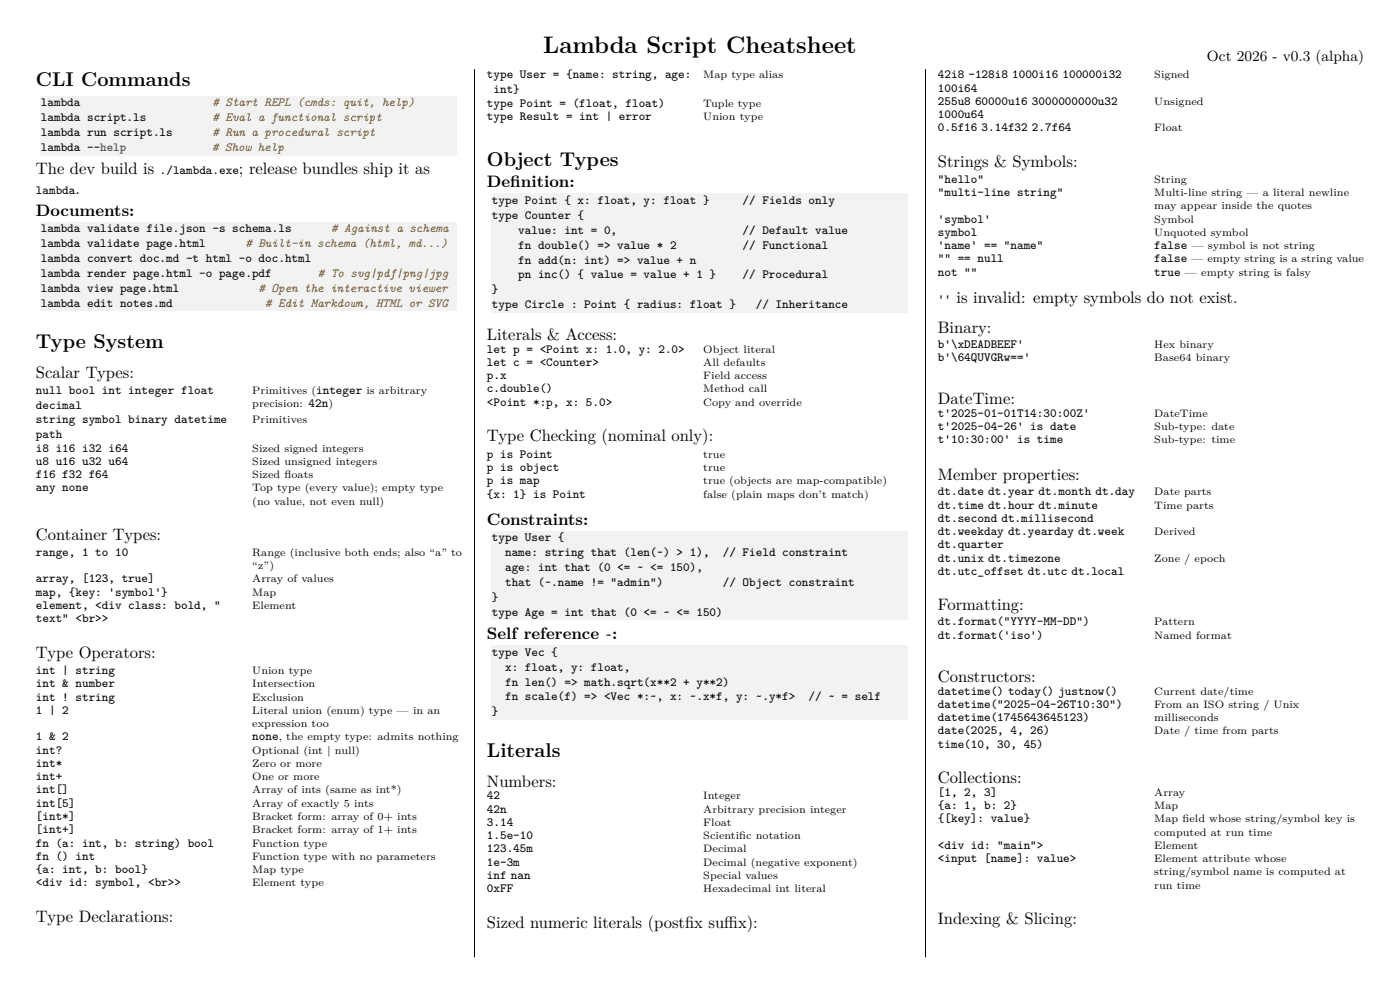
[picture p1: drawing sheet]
<svg xmlns="http://www.w3.org/2000/svg" width="297mm" height="210mm" viewBox="0 0 297 210" stroke-linecap="round" stroke-linejoin="round" font-family="sans-serif">
<defs><g id="words">
<text font-size="5.1" x="115.3" y="11.2">Lambda Script Cheatsheet</text>
<g font-size="4.2">
<text x="7.6" y="18.2">CLI Commands</text>
<text x="103.3" y="35.2">Object Types</text>
<text x="7.6" y="73.9">Type System</text>
<text x="103.3" y="160.5">Literals</text>
</g>
<g font-size="3.5">
<text x="199" y="35.4">Strings &amp; Symbols:</text>
<text x="7.6" y="37">The dev build is</text>
<text x="16" y="41.2">.</text>
<text x="50.7" y="37">; release bundles ship it as</text>
<text x="103.3" y="39.7">Def</text>
<text x="108.2" y="39.7">inition:</text>
<text x="7.6" y="45.8">Documents:</text>
<text x="202.9" y="64.2">is invalid: empty symbols do not exist.</text>
<text x="199" y="70.6">Binary:</text>
<text x="103.3" y="72.1">Literals &amp; Access:</text>
<text x="7.6" y="80.2">Scalar Types:</text>
<text x="199" y="85.7">DateTime:</text>
<text x="103.3" y="93.6">Type Checking (nominal only):</text>
<text x="199" y="101.7">Member properties:</text>
<text x="103.3" y="111.3">Constraints:</text>
<text x="7.6" y="114.5">Container Types:</text>
<text x="199" y="129.5">Formatting:</text>
<text x="103.3" y="135.6">Self reference</text>
<text x="129.8" y="135.6">:</text>
<text x="7.6" y="139.6">Type Operators:</text>
<text x="199" y="144.6">Constructors:</text>
<text x="103.3" y="166.9">Numbers:</text>
<text x="199" y="166.1">Collections:</text>
<text x="7.6" y="195.5">Type Declarations:</text>
<text x="103.3" y="196.8">Sized numeric literals (postf</text>
<text x="145.3" y="196.8">ix suf</text>
<text x="153.7" y="196.8">f</text>
<text x="153.7" y="196.8">ix):</text>
<text x="199" y="196">Indexing &amp; Slicing:</text>
</g>
<text font-size="3.2" x="256" y="12.9">Oct 2026 - v0.3 (alpha)</text>
<g font-size="2.6">
<text x="103.3" y="16.6">type User = {name: string, age:</text>
<text x="199" y="16.6">42i8 -128i8</text>
<text x="214.7" y="16.6">1000i16</text>
<text x="225.4" y="16.6">100000i32</text>
<text x="8.7" y="22.6">lambda</text>
<text x="103.3" y="22.7">type Point = (float, float)</text>
<text x="104.7" y="19.8">int}</text>
<text x="199" y="19.4">100i64</text>
<text x="199" y="22.3">255u8</text>
<text x="206.9" y="22.3">60000u16</text>
<text x="218.9" y="22.3">3000000000u32</text>
<text x="8.7" y="25.7">lambda script.ls</text>
<text x="8.7" y="28.9">lambda run script.ls</text>
<text x="103.3" y="25.5">type Result = int | error</text>
<text x="199" y="25.1">1000u64</text>
<text x="199" y="27.9">0.5f16</text>
<text x="208.3" y="27.9">3.14f32</text>
<text x="218.9" y="27.9">2.7f64</text>
<text x="8.7" y="32.1">lambda --help</text>
<text x="7.6" y="41.2">lambda</text>
<text x="33.9" y="37">./lambda.exe</text>
<text x="199" y="38.8">&quot;hello&quot;</text>
<text x="199" y="41.6">&quot;multi-line string&quot;</text>
<text x="104.4" y="43.2">type Point { x: float, y: float }</text>
<text x="104.4" y="46.4">type Counter {</text>
<text x="157.5" y="43.2">// Fields only</text>
<text x="199" y="47.2">'symbol'</text>
<text x="8.7" y="49.3">lambda validate file.json -s schema.ls</text>
<text x="8.7" y="52.5">lambda validate page.html</text>
<text x="110" y="49.6">value: int = 0,</text>
<text x="110" y="52.7">fn double() =&gt; value * 2</text>
<text x="157.5" y="49.6">// Default value</text>
<text x="157.5" y="52.7">// Functional</text>
<text x="199" y="50">symbol</text>
<text x="199" y="52.9">'name' == &quot;name&quot;</text>
<text x="244.9" y="52.9">false</text>
<text x="8.7" y="55.6">lambda convert doc.md -t html -o doc.html</text>
<text x="8.7" y="58.8">lambda render page.html -o page.pdf</text>
<text x="110" y="55.9">fn add(n: int) =&gt; value + n</text>
<text x="110" y="59.1">pn inc() { value = value + 1 }</text>
<text x="157.5" y="59.1">// Procedural</text>
<text x="199" y="55.7">&quot;&quot; == null</text>
<text x="199" y="58.5">not &quot;&quot;</text>
<text x="244.9" y="55.7">false</text>
<text x="244.9" y="58.5">true</text>
<text x="8.7" y="61.9">lambda view page.html</text>
<text x="8.7" y="65.1">lambda edit notes.md</text>
<text x="104.4" y="62.2">}</text>
<text x="104.4" y="65.4">type Circle : Point { radius: float }</text>
<text x="160.3" y="65.4">// Inheritance</text>
<text x="199" y="64.2">''</text>
<text x="103.3" y="74.8">let p = &lt;Point x: 1.0, y: 2.0&gt;</text>
<text x="103.3" y="77.6">let c = &lt;Counter&gt;</text>
<text x="199" y="73.8">b'\xDEADBEEF'</text>
<text x="199" y="76.6">b'\64QUVGRw=='</text>
<text x="7.6" y="83.6">null bool int integer float</text>
<text x="67.1" y="83.6">integer</text>
<text x="103.3" y="80.4">p.x</text>
<text x="103.3" y="83.2">c.double()</text>
<text x="7.6" y="86.8">decimal</text>
<text x="7.6" y="89.7">string symbol binary datetime</text>
<text x="65.5" y="86.4">42n</text>
<text x="103.3" y="86.1">&lt;Point *:p, x: 5.0&gt;</text>
<text x="199" y="88.4">t'2025-01-01T14:30:00Z'</text>
<text x="7.6" y="95.8">i8 i16 i32 i64</text>
<text x="7.6" y="92.9">path</text>
<text x="199" y="91.2">t'2025-04-26' is date</text>
<text x="199" y="94">t'10:30:00' is time</text>
<text x="7.6" y="98.6">u8 u16 u32 u64</text>
<text x="7.6" y="101.4">f16 f32 f64</text>
<text x="103.3" y="97.1">p is Point</text>
<text x="103.3" y="99.9">p is object</text>
<text x="7.6" y="104.2">any none</text>
<text x="103.3" y="102.8">p is map</text>
<text x="103.3" y="105.6">{x: 1} is Point</text>
<text x="199" y="105.1">dt.date dt.year dt.month dt.day</text>
<text x="199" y="107.9">dt.time dt.hour dt.minute</text>
<text x="199" y="110.7">dt.second dt.millisecond</text>
<text x="199" y="113.5">dt.weekday dt.yearday dt.week</text>
<text x="7.6" y="117.9">range, 1 to 10</text>
<text x="104.4" y="114.8">type User {</text>
<text x="107.2" y="118">name: string that (len(~) &gt; 1),</text>
<text x="153.3" y="118">// Field constraint</text>
<text x="199" y="116.3">dt.quarter</text>
<text x="199" y="119.1">dt.unix dt.timezone</text>
<text x="7.6" y="123.6">array, [123, true]</text>
<text x="107.2" y="121.2">age: int that (0 &lt;= ~ &lt;= 150),</text>
<text x="107.2" y="124.3">that (~.name != &quot;admin&quot;)</text>
<text x="153.3" y="124.3">// Object constraint</text>
<text x="199" y="121.9">dt.utc_offset dt.utc dt.local</text>
<text x="7.6" y="126.4">map, {key: 'symbol'}</text>
<text x="7.6" y="129.2">element, &lt;div class: bold, &quot;</text>
<text x="7.6" y="132">text&quot; &lt;br&gt;&gt;</text>
<text x="104.4" y="127.5">}</text>
<text x="104.4" y="130.7">type Age = int that (0 &lt;= ~ &lt;= 150)</text>
<text x="128.5" y="135.6">~</text>
<text x="199" y="132.7">dt.format(&quot;YYYY-MM-DD&quot;)</text>
<text x="199" y="135.5">dt.format('iso')</text>
<text x="7.6" y="143">int | string</text>
<text x="104.4" y="139.1">type Vec {</text>
<text x="107.2" y="142.3">x: float, y: float,</text>
<text x="7.6" y="145.8">int &amp; number</text>
<text x="7.6" y="148.6">int ! string</text>
<text x="107.2" y="145.4">fn len() =&gt; math.sqrt(x**2 + y**2)</text>
<text x="107.2" y="148.6">fn scale(f) =&gt; &lt;Vec *:~, x: ~.x*f, y: ~.y*f&gt;</text>
<text x="171.5" y="148.6">// ~ = self</text>
<text x="199" y="147.3">datetime() today() justnow()</text>
<text x="7.6" y="151.4">1 | 2</text>
<text x="104.4" y="151.7">}</text>
<text x="199" y="150.1">datetime(&quot;2025-04-26T10:30&quot;)</text>
<text x="199" y="152.9">datetime(1745643645123)</text>
<text x="199" y="155.8">date(2025, 4, 26)</text>
<text x="7.6" y="157.1">1 &amp; 2</text>
<text x="7.6" y="159.9">int?</text>
<text x="53.5" y="157.1">none</text>
<text x="199" y="158.6">time(10, 30, 45)</text>
<text x="7.6" y="162.7">int*</text>
<text x="7.6" y="165.5">int+</text>
<text x="7.6" y="168.3">int[]</text>
<text x="7.6" y="171.1">int[5]</text>
<text x="7.6" y="173.9">[int*]</text>
<text x="103.3" y="169.6">42</text>
<text x="103.3" y="172.4">42n</text>
<text x="199" y="168.8">[1, 2, 3]</text>
<text x="199" y="171.6">{a: 1, b: 2}</text>
<text x="7.6" y="176.8">[int+]</text>
<text x="7.6" y="179.6">fn (a: int, b: string) bool</text>
<text x="103.3" y="175.2">3.14</text>
<text x="103.3" y="178">1.5e-10</text>
<text x="199" y="174.5">{[key]: value}</text>
<text x="7.6" y="182.4">fn () int</text>
<text x="7.6" y="185.2">{a: int, b: bool}</text>
<text x="103.3" y="180.8">123.45m</text>
<text x="103.3" y="183.6">1e-3m</text>
<text x="199" y="180.1">&lt;div id: &quot;main&quot;&gt;</text>
<text x="199" y="182.9">&lt;input [name]: value&gt;</text>
<text x="7.6" y="188">&lt;div id: symbol, &lt;br&gt;&gt;</text>
<text x="103.3" y="186.4">inf nan</text>
<text x="103.3" y="189.3">0xFF</text>
</g>
<g font-size="2.6" fill="#8f5903">
<text x="45.1" y="22.6"># Start REPL (cmds: quit, help)</text>
<text x="45.1" y="25.7"># Eval a functional script</text>
<text x="45.1" y="28.9"># Run a procedural script</text>
<text x="45" y="32.1"># Show help</text>
<text x="52.1" y="52.5"># Built-in schema (html, md...)</text>
<text x="70.3" y="49.3"># Against a schema</text>
<text x="67.5" y="58.8"># To svg|pdf|png|jpg</text>
<text x="54.9" y="61.9"># Open the interactive viewer</text>
<text x="56.3" y="65.1"># Edit Markdown, HTML or SVG</text>
</g>
<g font-size="2.3">
<text x="149.2" y="16.6">Map type alias</text>
<text x="244.9" y="16.6">Signed</text>
<text x="149.2" y="22.7">Tuple type</text>
<text x="244.9" y="22.3">Unsigned</text>
<text x="149.2" y="25.5">Union type</text>
<text x="244.9" y="27.9">Float</text>
<text x="244.9" y="38.8">String</text>
<text x="244.9" y="41.6">Multi-line string — a literal newline</text>
<text x="244.9" y="44.4">may appear inside the quotes</text>
<text x="244.9" y="47.2">Symbol</text>
<text x="244.9" y="50">Unquoted symbol</text>
<text x="252.8" y="52.9">— symbol is not string</text>
<text x="251.4" y="58.5">— empty string is falsy</text>
<text x="252.7" y="55.7">— empty string is a string value</text>
<text x="149.2" y="74.8">Object literal</text>
<text x="149.2" y="77.6">All defaults</text>
<text x="244.9" y="73.8">Hex binary</text>
<text x="244.9" y="76.6">Base64 binary</text>
<text x="53.5" y="83.6">Primitives (</text>
<text x="77.7" y="83.6">is arbitrary</text>
<text x="149.2" y="80.4">Field access</text>
<text x="149.2" y="83.2">Method call</text>
<text x="53.5" y="86.4">precision:</text>
<text x="53.5" y="89.7">Primitives</text>
<text x="69.7" y="86.4">)</text>
<text x="149.2" y="86.1">Copy and override</text>
<text x="244.9" y="88.4">DateTime</text>
<text x="53.5" y="95.8">Sized signed integers</text>
<text x="244.9" y="91.2">Sub-type: date</text>
<text x="244.9" y="94">Sub-type: time</text>
<text x="53.5" y="98.6">Sized unsigned integers</text>
<text x="53.5" y="101.4">Sized f</text>
<text x="60.3" y="101.4">loats</text>
<text x="149.2" y="97.1">true</text>
<text x="149.2" y="99.9">true</text>
<text x="53.5" y="104.2">Top type (every value); empty type</text>
<text x="53.5" y="107">(no value, not even null)</text>
<text x="149.2" y="102.8">true (objects are map-compatible)</text>
<text x="149.2" y="105.6">false (plain maps don’t match)</text>
<text x="244.9" y="105.1">Date parts</text>
<text x="244.9" y="107.9">Time parts</text>
<text x="244.9" y="113.5">Derived</text>
<text x="53.5" y="117.9">Range (inclusive both ends; also “a” to</text>
<text x="244.9" y="119.1">Zone / epoch</text>
<text x="53.5" y="120.7">“z”)</text>
<text x="53.5" y="123.6">Array of values</text>
<text x="53.5" y="126.4">Map</text>
<text x="53.5" y="129.2">Element</text>
<text x="244.9" y="132.7">Pattern</text>
<text x="244.9" y="135.5">Named format</text>
<text x="53.5" y="143">Union type</text>
<text x="53.5" y="145.8">Intersection</text>
<text x="53.5" y="148.6">Exclusion</text>
<text x="244.9" y="147.3">Current date/time</text>
<text x="53.5" y="151.4">Literal union (enum) type — in an</text>
<text x="53.5" y="154.3">expression too</text>
<text x="244.9" y="150.1">From an ISO string / Unix</text>
<text x="244.9" y="152.9">milliseconds</text>
<text x="244.9" y="155.8">Date / time from parts</text>
<text x="53.5" y="159.9">Optional (int | null)</text>
<text x="59.1" y="157.1">, the empty type: admits nothing</text>
<text x="53.5" y="162.7">Zero or more</text>
<text x="53.5" y="165.5">One or more</text>
<text x="53.5" y="168.3">Array of ints (same as int*)</text>
<text x="53.5" y="171.1">Array of exactly 5 ints</text>
<text x="53.5" y="173.9">Bracket form: array of 0+ ints</text>
<text x="149.2" y="169.6">Integer</text>
<text x="149.2" y="172.4">Arbitrary precision integer</text>
<text x="244.9" y="168.8">Array</text>
<text x="244.9" y="171.6">Map</text>
<text x="53.5" y="176.8">Bracket form: array of 1+ ints</text>
<text x="53.5" y="179.6">Function type</text>
<text x="149.2" y="175.2">Float</text>
<text x="149.2" y="178">Scientif</text>
<text x="156.8" y="178">ic notation</text>
<text x="244.9" y="174.5">Map f</text>
<text x="244.9" y="177.3">computed at run time</text>
<text x="250.8" y="174.5">ield whose string/symbol key is</text>
<text x="53.5" y="182.4">Function type with no parameters</text>
<text x="53.5" y="185.2">Map type</text>
<text x="149.2" y="180.8">Decimal</text>
<text x="149.2" y="183.6">Decimal (negative exponent)</text>
<text x="244.9" y="180.1">Element</text>
<text x="244.9" y="182.9">Element attribute whose</text>
<text x="244.9" y="185.7">string/symbol name is computed at</text>
<text x="53.5" y="188">Element type</text>
<text x="149.2" y="186.4">Special values</text>
<text x="149.2" y="189.3">Hexadecimal int literal</text>
<text x="244.9" y="188.5">run time</text>
</g>
</g></defs>
<g fill="#f2f2f2">
<path d="M8.7 20.4h88.3v3.1h-88.3z"/>
<path d="M8.7 23.5h88.3v3.2h-88.3z"/>
<path d="M8.7 26.7h88.3v3.2h-88.3z"/>
<path d="M8.7 29.9h88.3v3.1h-88.3z"/>
<path d="M8.7 47.1h88.3v3.1h-88.3z"/>
<path d="M8.7 50.2h88.3v3.2h-88.3z"/>
<path d="M8.7 53.4h88.3v3.2h-88.3z"/>
<path d="M8.7 56.6h88.3v3.1h-88.3z"/>
<path d="M8.7 59.7h88.3v3.2h-88.3z"/>
<path d="M8.7 62.9h88.3v3.2h-88.3z"/>
</g>
<path d="M100.7 14.7v188.4" fill="none" stroke="#000" stroke-width=".21"/>
<g fill="#f2f2f2">
<path d="M104.4 41h88.2v3.2h-88.2z"/>
<path d="M104.4 44.2h88.2v3.2h-88.2z"/>
<path d="M104.4 47.4h88.2v3.1h-88.2z"/>
<path d="M104.4 50.5h88.2v3.2h-88.2z"/>
<path d="M104.4 53.7h88.2v3.1h-88.2z"/>
<path d="M104.4 56.8h88.2v3.2h-88.2z"/>
<path d="M104.4 60h88.2v3.2h-88.2z"/>
<path d="M104.4 63.2h88.2v3.1h-88.2z"/>
<path d="M104.4 112.6h88.2v3.2h-88.2z"/>
<path d="M104.4 115.8h88.2v3.2h-88.2z"/>
<path d="M104.4 119h88.2v3.1h-88.2z"/>
<path d="M104.4 122.1h88.2v3.2h-88.2z"/>
<path d="M104.4 125.3h88.2v3.1h-88.2z"/>
<path d="M104.4 128.4h88.2v3.2h-88.2z"/>
<path d="M104.4 136.9h88.2v3.1h-88.2z"/>
<path d="M104.4 140h88.2v3.2h-88.2z"/>
<path d="M104.4 143.2h88.2v3.2h-88.2z"/>
<path d="M104.4 146.4h88.2v3.1h-88.2z"/>
<path d="M104.4 149.5h88.2v3.2h-88.2z"/>
</g>
<path d="M196.3 14.7v188.4" fill="none" stroke="#000" stroke-width=".21"/>
<use href="#words"/>
</svg>
